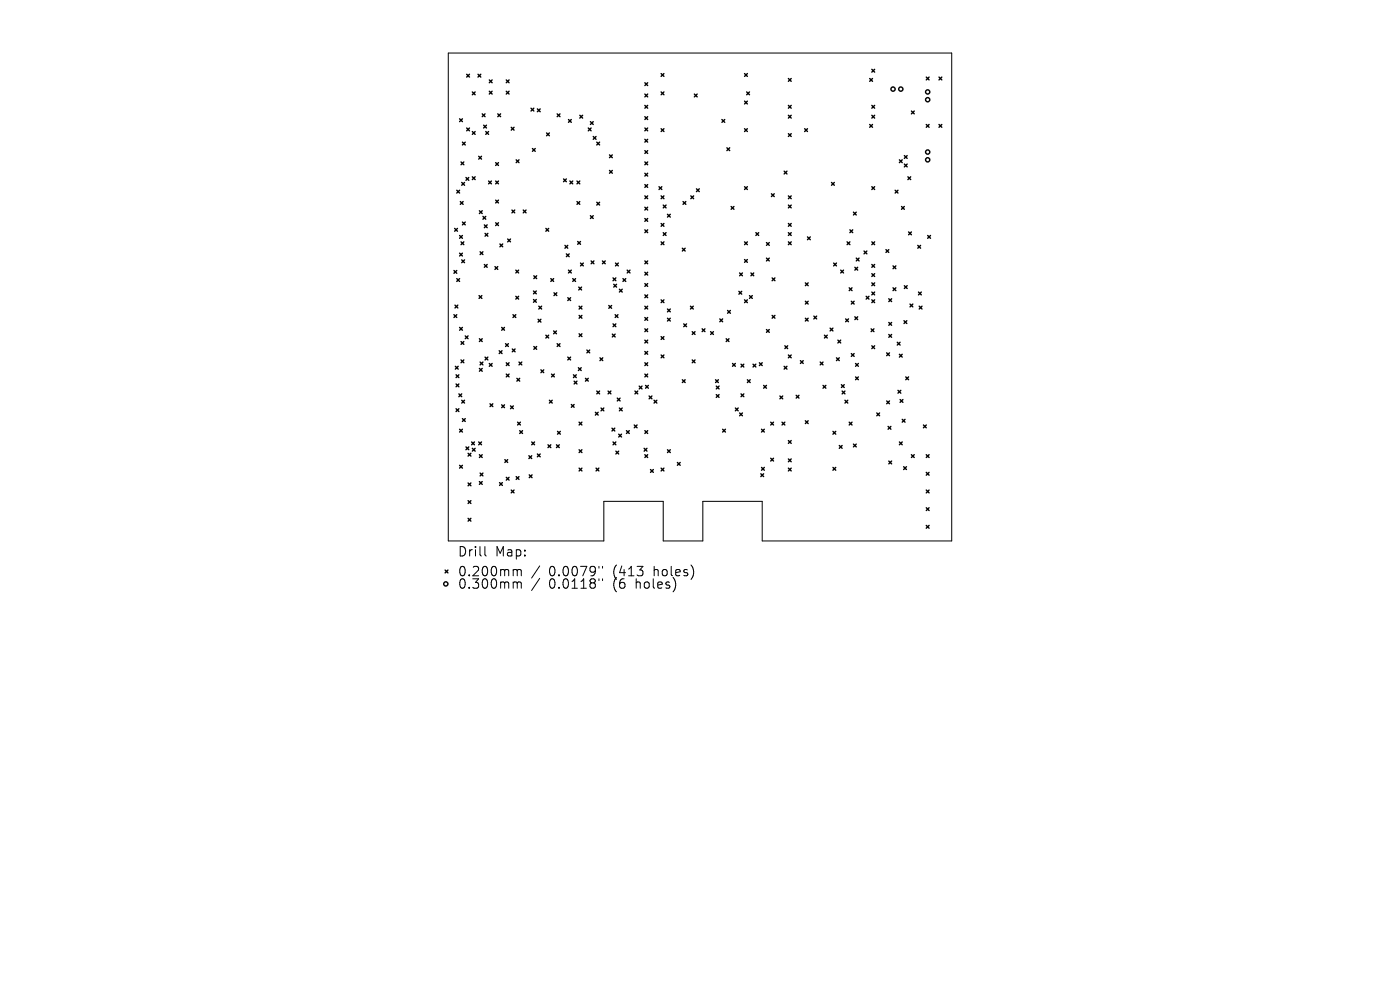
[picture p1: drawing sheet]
<svg xmlns="http://www.w3.org/2000/svg" width="297mm" height="210mm" viewBox="0 0 297 210" stroke-linecap="round" stroke-linejoin="round" font-family="sans-serif">
<defs><g id="words">
<g font-size="2.8">
<text x="97" y="118.3">Drill</text>
<text x="105" y="118.3">Map:</text>
<text x="97" y="122.5">0.200mm</text>
<text x="97" y="125.2">0.300mm</text>
<text x="116.5" y="122.5">0.0079&quot;</text>
<text x="116.5" y="125.2">0.0118&quot;</text>
<text x="130.2" y="122.5">(413</text>
<text x="130.2" y="125.2">(6</text>
<text x="135.2" y="125.2">holes)</text>
<text x="139" y="122.5">holes)</text>
</g>
</g></defs>
<g fill="none" stroke="#000" stroke-width=".21">
<path d="M95.1 11.3h106.8v103.5h-40.2v-8.4h-12.6v8.4h-8.4v-8.4h-12.6v8.4h-33zM102.9 115.9v1.8l.3 .2M109.2 120.8h.2l.3 .3M109.2 123.4h.2l.3 .3M109.7 121.1l.3-.3 .5 .1 .1 1.2M109.7 121.1v1M109.7 123.7v1.1M109.7 123.7l.3-.3 .5 .1 .1 1.3M114.5 120l-1.7 2.6M114.5 122.7l-1.7 2.6M127.1 120.1v.4M127.1 122.8v.4"/>
<path d="M127.8 120.1v.4M127.8 122.8v.4"/>
</g>
<g fill="none" stroke="#000" stroke-width=".3">
<path d="M99 15.8l.6 .6M99.6 15.8l-.6 .6M100.2 19.5l.6 .6M100.8 19.5l-.6 .6M101.4 15.8l.6 .6M102 15.8l-.6 .6M103.8 17l.6 .6M103.8 19.4l.6 .6M104.4 17l-.6 .6M104.4 19.4l-.6 .6M107.4 17l.6 .6M107.4 19.4l.6 .6"/>
<path d="M108 17l-.6 .6M108 19.4l-.6 .6M136.8 17.6l.6 .6M136.8 20l.6 .6M137.4 20l-.6 .6M137.4 17.6l-.6 .6M140.3 15.6l.6 .6M140.3 19.5l.6 .6M140.9 15.6l-.6 .6M140.9 19.5l-.6 .6M147.3 20l.6 .6M147.9 20l-.6 .6"/>
<path d="M158 15.6l.6 .6M158.4 19.5l.6 .6M158.6 15.6l-.6 .6M159 19.5l-.6 .6M167.3 16.7l.6 .6M167.9 16.7l-.6 .6M184.5 16.7l.6 .6M185 14.7l.6 .6M185.1 16.7l-.6 .6M185.6 14.7l-.6 .6M196.5 16.4l.6 .6M197.1 16.4l-.6 .6"/>
<path d="M199.2 16.4l.6 .6M199.8 16.4l-.6 .6M97.5 25.2l.6 .6M97.8 34.4l.6 .6M98 38.7l.6 .6M98.1 25.2l-.6 .6M98.1 30.2l.6 .6M98.4 34.4l-.6 .6M98.6 38.7l-.6 .6M98.7 30.2l-.6 .6M98.9 37.7l.6 .6M99 27.2l.6 .6"/>
<path d="M99.5 37.7l-.6 .6M99.6 27.2l-.6 .6M100.2 27.9l.6 .6M100.2 37.5l.6 .6M100.8 27.9l-.6 .6M100.8 37.5l-.6 .6M101.6 33.2l.6 .6M102.2 33.2l-.6 .6M102.3 24.2l.6 .6M102.6 26.6l.6 .6M102.9 24.2l-.6 .6M103.1 27.9l.6 .6"/>
<path d="M103.2 26.6l-.6 .6M103.7 27.9l-.6 .6M103.7 38.4l.6 .6M104.3 38.4l-.6 .6M105.2 34.5l.6 .6M105.2 38.4l.6 .6M105.6 24.2l.6 .6M105.8 34.5l-.6 .6M105.8 38.4l-.6 .6M106.2 24.2l-.6 .6M108.5 27l.6 .6M109.1 27l-.6 .6"/>
<path d="M109.5 33.9l.6 .6M110.1 33.9l-.6 .6M112.7 23l.6 .6M113 31.5l.6 .6M113.3 23l-.6 .6M113.6 31.5l-.6 .6M114 23.1l.6 .6M114.6 23.1l-.6 .6M116 28.2l.6 .6M116.6 28.2l-.6 .6M118.2 24.2l.6 .6M118.8 24.2l-.6 .6"/>
<path d="M119.6 38l.6 .6M120.2 38l-.6 .6M120.6 25.4l.6 .6M120.9 38.4l.6 .6M121.2 25.4l-.6 .6M121.5 38.4l-.6 .6M122.4 38.4l.6 .6M123 38.4l-.6 .6M123 24.5l.6 .6M123.6 24.5l-.6 .6M124.8 27.2l.6 .6M125.3 25.8l.6 .6"/>
<path d="M125.4 27.2l-.6 .6M125.9 25.8l-.6 .6M125.9 29l.6 .6M126.5 29l-.6 .6M126.6 30.2l.6 .6M127.2 30.2l-.6 .6M129.3 32.9l.6 .6M129.3 36.2l.6 .6M129.9 32.9l-.6 .6M129.9 36.2l-.6 .6M136.8 39.2l.6 .6M136.8 22.4l.6 .6"/>
<path d="M136.8 24.8l.6 .6M136.8 27.2l.6 .6M136.8 29.6l.6 .6M136.8 32l.6 .6M136.8 34.4l.6 .6M136.8 36.8l.6 .6M137.4 36.8l-.6 .6M137.4 24.8l-.6 .6M137.4 39.2l-.6 .6M137.4 22.4l-.6 .6M137.4 27.2l-.6 .6M137.4 29.6l-.6 .6"/>
<path d="M137.4 32l-.6 .6M137.4 34.4l-.6 .6M139.8 39.6l.6 .6M140.3 27.3l.6 .6M140.4 39.6l-.6 .6M140.9 27.3l-.6 .6M153.2 25.4l.6 .6M153.8 25.4l-.6 .6M154.2 31.4l.6 .6M154.8 31.4l-.6 .6M158 21.5l.6 .6M158 27.3l.6 .6"/>
<path d="M158 39.6l.6 .6M158.6 21.5l-.6 .6M158.6 27.3l-.6 .6M158.6 39.6l-.6 .6M166.4 36.3l.6 .6M167 36.3l-.6 .6M167.3 22.4l.6 .6M167.3 24.5l.6 .6M167.3 28.4l.6 .6M167.9 22.4l-.6 .6M167.9 24.5l-.6 .6M167.9 28.4l-.6 .6"/>
<path d="M170.7 27.3l.6 .6M171.3 27.3l-.6 .6M176.4 38.7l.6 .6M177 38.7l-.6 .6M184.5 26.4l.6 .6M185 22.4l.6 .6M185 24.5l.6 .6M185 39.6l.6 .6M185.1 26.4l-.6 .6M185.6 22.4l-.6 .6M185.6 24.5l-.6 .6M185.6 39.6l-.6 .6"/>
<path d="M190.8 33.9l.6 .6M191.4 33.9l-.6 .6M191.9 33l.6 .6M191.9 34.8l.6 .6M192.5 33l-.6 .6M192.5 34.8l-.6 .6M192.6 37.5l.6 .6M193.2 37.5l-.6 .6M193.4 23.6l.6 .6M194 23.6l-.6 .6M196.5 26.4l.6 .6M197.1 26.4l-.6 .6"/>
<path d="M199.2 26.4l.6 .6M199.8 26.4l-.6 .6M96.3 57.4l.6 .6M96.5 48.5l.6 .6M96.9 57.4l-.6 .6M96.9 40.4l.6 .6M96.9 59.1l.6 .6M97.1 48.5l-.6 .6M97.5 40.4l-.6 .6M97.5 59.1l-.6 .6M97.5 50l.6 .6M97.5 53.7l.6 .6"/>
<path d="M97.7 42.8l.6 .6M97.8 51.3l.6 .6M98 55.1l.6 .6M98.1 50l-.6 .6M98.1 53.7l-.6 .6M98.1 47.1l.6 .6M98.3 42.8l-.6 .6M98.4 51.3l-.6 .6M98.6 55.1l-.6 .6M98.7 47.1l-.6 .6M101.7 44.7l.6 .6M101.9 53.4l.6 .6"/>
<path d="M102.3 44.7l-.6 .6M102.5 45.9l.6 .6M102.5 53.4l-.6 .6M102.8 47.7l.6 .6M102.8 56.1l.6 .6M102.9 49.5l.6 .6M103.1 45.9l-.6 .6M103.4 47.7l-.6 .6M103.4 56.1l-.6 .6M103.5 49.5l-.6 .6M105 56.6l.6 .6M105.2 42.5l.6 .6"/>
<path d="M105.2 47.3l.6 .6M105.6 56.6l-.6 .6M105.8 47.3l-.6 .6M105.8 42.5l-.6 .6M106.1 51.8l.6 .6M106.7 51.8l-.6 .6M107.7 50.7l.6 .6M108.3 50.7l-.6 .6M108.6 44.6l.6 .6M109.2 44.6l-.6 .6M109.4 57.3l.6 .6M110 57.3l-.6 .6"/>
<path d="M111 44.6l.6 .6M111.6 44.6l-.6 .6M113.3 58.5l.6 .6M113.9 58.5l-.6 .6M115.8 48.5l.6 .6M116.4 48.5l-.6 .6M116.9 59.1l.6 .6M117.5 59.1l-.6 .6M119.9 52.1l.6 .6M120.2 53.9l.6 .6M120.5 52.1l-.6 .6M120.6 57.3l.6 .6"/>
<path d="M120.8 53.9l-.6 .6M121.2 57.3l-.6 .6M121.5 59.1l.6 .6M122.1 59.1l-.6 .6M122.4 42.8l.6 .6M122.6 51.2l.6 .6M123 42.8l-.6 .6M123.2 55.8l.6 .6M123.2 51.2l-.6 .6M123.8 55.8l-.6 .6M125.3 45.8l.6 .6M125.4 55.4l.6 .6"/>
<path d="M125.9 45.8l-.6 .6M126 55.4l-.6 .6M126.6 42.9l.6 .6M127.2 42.9l-.6 .6M127.8 55.4l.6 .6M128.4 55.4l-.6 .6M130.1 59l.6 .6M130.6 55.8l.6 .6M130.7 59l-.6 .6M131.2 55.8l-.6 .6M132.2 59.1l.6 .6M132.8 59.1l-.6 .6"/>
<path d="M133.1 57.3l.6 .6M133.7 57.3l-.6 .6M136.8 41.6l.6 .6M136.8 44l.6 .6M136.8 46.4l.6 .6M136.8 48.8l.6 .6M136.8 55.4l.6 .6M136.8 57.8l.6 .6M137.4 44l-.6 .6M137.4 46.4l-.6 .6M137.4 41.6l-.6 .6M137.4 48.8l-.6 .6"/>
<path d="M137.4 55.4l-.6 .6M137.4 57.8l-.6 .6M140.3 41.6l.6 .6M140.3 47.4l.6 .6M140.3 51.3l.6 .6M140.7 43.5l.6 .6M140.7 49.4l.6 .6M140.9 47.4l-.6 .6M140.9 41.6l-.6 .6M140.9 51.3l-.6 .6M141.3 43.5l-.6 .6M141.3 49.4l-.6 .6"/>
<path d="M141.6 45.5l.6 .6M142.2 45.5l-.6 .6M144.8 52.7l.6 .6M144.9 42.8l.6 .6M145.4 52.7l-.6 .6M145.5 42.8l-.6 .6M146.6 41.6l.6 .6M147.2 41.6l-.6 .6M147.8 40.1l.6 .6M148.4 40.1l-.6 .6M155.1 43.8l.6 .6M155.7 43.8l-.6 .6"/>
<path d="M156.9 57.9l.6 .6M157.5 57.9l-.6 .6M158 51.3l.6 .6M158 55.1l.6 .6M158.6 51.3l-.6 .6M158.6 55.1l-.6 .6M159.3 57.9l.6 .6M159.9 57.9l-.6 .6M160.4 49.4l.6 .6M161 49.4l-.6 .6M162.6 51.5l.6 .6M162.6 54.8l.6 .6"/>
<path d="M163.2 51.5l-.6 .6M163.2 54.8l-.6 .6M163.7 41.1l.6 .6M163.8 59l.6 .6M164.3 41.1l-.6 .6M164.4 59l-.6 .6M167.3 41.6l.6 .6M167.3 43.5l.6 .6M167.3 47.4l.6 .6M167.3 49.4l.6 .6M167.3 51.3l.6 .6M167.9 51.3l-.6 .6"/>
<path d="M167.9 41.6l-.6 .6M167.9 43.5l-.6 .6M167.9 47.4l-.6 .6M167.9 49.4l-.6 .6M171.3 50.3l.6 .6M171.9 50.3l-.6 .6M176.9 55.8l.6 .6M177.5 55.8l-.6 .6M178.4 57.3l.6 .6M179 57.3l-.6 .6M179.7 51.3l.6 .6M180.3 51.3l-.6 .6"/>
<path d="M180.3 48.8l.6 .6M180.9 48.8l-.6 .6M181.1 45l.6 .6M181.4 56.7l.6 .6M181.7 45l-.6 .6M181.7 54.8l.6 .6M182 56.7l-.6 .6M182.3 54.8l-.6 .6M183.3 53.3l.6 .6M183.9 53.3l-.6 .6M185 58.1l.6 .6M185 51.3l.6 .6"/>
<path d="M185 56.1l.6 .6M185.6 51.3l-.6 .6M185.6 56.1l-.6 .6M185.6 58.1l-.6 .6M188 53l.6 .6M188.6 53l-.6 .6M189.5 56.4l.6 .6M189.9 40.4l.6 .6M190.1 56.4l-.6 .6M190.5 40.4l-.6 .6M191.3 43.8l.6 .6M191.9 43.8l-.6 .6"/>
<path d="M192.8 49.2l.6 .6M193.4 49.2l-.6 .6M194.7 52.1l.6 .6M195.3 52.1l-.6 .6M196.8 50l.6 .6M197.4 50l-.6 .6M96.3 66.8l.6 .6M96.5 64.7l.6 .6M96.6 77.7l.6 .6M96.8 79.5l.6 .6M96.9 66.8l-.6 .6M97.1 64.7l-.6 .6"/>
<path d="M97.2 77.7l-.6 .6M97.4 79.5l-.6 .6M97.5 69.5l.6 .6M97.8 72.5l.6 .6M97.8 76.4l.6 .6M98.1 69.5l-.6 .6M98.4 72.5l-.6 .6M98.4 76.4l-.6 .6M98.7 71.3l.6 .6M99.3 71.3l-.6 .6M101.6 62.7l.6 .6M101.7 71.9l.6 .6"/>
<path d="M101.7 78.2l.6 .6M101.9 76.8l.6 .6M102.2 62.7l-.6 .6M102.3 71.9l-.6 .6M102.3 78.2l-.6 .6M102.5 76.8l-.6 .6M102.9 75.8l.6 .6M103.5 75.8l-.6 .6M103.8 77.1l.6 .6M104.4 77.1l-.6 .6M105.9 74.4l.6 .6M106.4 69.5l.6 .6"/>
<path d="M106.5 74.4l-.6 .6M107 69.5l-.6 .6M107.3 72.9l.6 .6M107.4 77l.6 .6M107.4 79.4l.6 .6M107.9 72.9l-.6 .6M108 77l-.6 .6M108 79.4l-.6 .6M108.7 74l.6 .6M108.8 66.8l.6 .6M109.3 74l-.6 .6M109.4 66.8l-.6 .6"/>
<path d="M109.4 62.9l.6 .6M110 62.9l-.6 .6M110.1 76.8l.6 .6M110.7 76.8l-.6 .6M113.2 61.7l.6 .6M113.2 63.5l.6 .6M113.3 73.5l.6 .6M113.8 61.7l-.6 .6M113.8 63.5l-.6 .6M113.9 73.5l-.6 .6M114.2 67.7l.6 .6M114.3 65l.6 .6"/>
<path d="M114.8 67.7l-.6 .6M114.8 78.5l.6 .6M114.9 65l-.6 .6M115.4 78.5l-.6 .6M115.8 71.1l.6 .6M116.4 71.1l-.6 .6M117 79.4l.6 .6M117.5 70.2l.6 .6M117.5 62.1l.6 .6M117.6 79.4l-.6 .6M118.1 70.2l-.6 .6M118.1 62.1l-.6 .6"/>
<path d="M118.2 72.9l.6 .6M118.8 72.9l-.6 .6M120.5 75.8l.6 .6M120.5 63.2l.6 .6M121.1 75.8l-.6 .6M121.1 63.2l-.6 .6M121.7 79.5l.6 .6M122.3 79.5l-.6 .6M122.7 78l.6 .6M122.8 60.9l.6 .6M122.9 65l.6 .6M122.9 66.9l.6 .6"/>
<path d="M122.9 70.8l.6 .6M123.3 78l-.6 .6M123.4 60.9l-.6 .6M123.5 70.8l-.6 .6M123.5 65l-.6 .6M123.5 66.9l-.6 .6M124.5 74.3l.6 .6M125.1 74.3l-.6 .6M127.3 75.9l.6 .6M127.9 75.9l-.6 .6M129.2 64.8l.6 .6M129.8 64.8l-.6 .6"/>
<path d="M129.9 70.9l.6 .6M130.1 68.7l.6 .6M130.2 60.3l.6 .6M130.5 70.9l-.6 .6M130.5 66.8l.6 .6M130.7 68.7l-.6 .6M130.8 60.3l-.6 .6M131.1 66.8l-.6 .6M131.4 61.4l.6 .6M132 61.4l-.6 .6M136.8 60.2l.6 .6M136.8 62.6l.6 .6"/>
<path d="M136.8 65l.6 .6M136.8 67.4l.6 .6M136.8 69.8l.6 .6M136.8 72.2l.6 .6M136.8 74.6l.6 .6M136.8 77l.6 .6M136.8 79.4l.6 .6M137.4 65l-.6 .6M137.4 62.6l-.6 .6M137.4 69.8l-.6 .6M137.4 77l-.6 .6M137.4 60.2l-.6 .6"/>
<path d="M137.4 67.4l-.6 .6M137.4 72.2l-.6 .6M137.4 74.6l-.6 .6M137.4 79.4l-.6 .6M140.3 63.6l.6 .6M140.3 71.4l.6 .6M140.3 75.3l.6 .6M140.9 63.6l-.6 .6M140.9 71.4l-.6 .6M140.9 75.3l-.6 .6M141.6 65.6l.6 .6M141.6 67.5l.6 .6"/>
<path d="M142.2 65.6l-.6 .6M142.2 67.5l-.6 .6M145.1 68.7l.6 .6M145.7 68.7l-.6 .6M146.5 65l.6 .6M146.9 70.4l.6 .6M146.9 76.4l.6 .6M147.1 65l-.6 .6M147.5 70.4l-.6 .6M147.5 76.4l-.6 .6M149 69.8l.6 .6M149.6 69.8l-.6 .6"/>
<path d="M150.8 70.4l.6 .6M151.4 70.4l-.6 .6M152.7 67.7l.6 .6M153.3 67.7l-.6 .6M154.1 71.9l.6 .6M154.4 65.9l.6 .6M154.7 71.9l-.6 .6M155 65.9l-.6 .6M155.4 77.1l.6 .6M156 77.1l-.6 .6M156.8 61.8l.6 .6M157.2 77.3l.6 .6"/>
<path d="M157.4 61.8l-.6 .6M157.8 77.3l-.6 .6M158 63.6l.6 .6M158.6 63.6l-.6 .6M159 62.7l.6 .6M159.6 62.7l-.6 .6M159.8 77.3l.6 .6M160.4 77.3l-.6 .6M161.1 77l.6 .6M161.7 77l-.6 .6M162.6 69.9l.6 .6M163.2 69.9l-.6 .6"/>
<path d="M163.8 66.9l.6 .6M164.4 66.9l-.6 .6M166.4 77.7l.6 .6M166.5 73.4l.6 .6M167 77.7l-.6 .6M167.1 73.4l-.6 .6M167.3 75.3l.6 .6M167.9 75.3l-.6 .6M169.8 76.5l.6 .6M170.4 76.5l-.6 .6M170.9 60l.6 .6M170.9 63.9l.6 .6"/>
<path d="M170.9 67.5l.6 .6M171.5 60l-.6 .6M171.5 63.9l-.6 .6M171.5 67.5l-.6 .6M172.7 67.1l.6 .6M173.3 67.1l-.6 .6M174 76.8l.6 .6M174.6 76.8l-.6 .6M174.9 71.1l.6 .6M175.5 71.1l-.6 .6M176.1 69.6l.6 .6M176.7 69.6l-.6 .6"/>
<path d="M177.5 75.9l.6 .6M177.8 72.2l.6 .6M178.1 75.9l-.6 .6M178.4 72.2l-.6 .6M179.4 67.7l.6 .6M180 67.7l-.6 .6M180.2 61.1l.6 .6M180.6 75l.6 .6M180.6 63.9l.6 .6M180.8 61.1l-.6 .6M181.2 63.9l-.6 .6M181.2 75l-.6 .6"/>
<path d="M181.4 67.2l.6 .6M181.5 80l.6 .6M181.5 77.1l.6 .6M182 67.2l-.6 .6M182.1 77.1l-.6 .6M182.1 80l-.6 .6M183.8 62.9l.6 .6M184.4 62.9l-.6 .6M184.8 69.8l.6 .6M185 60l.6 .6M185 62l.6 .6M185 63.6l.6 .6"/>
<path d="M185 73.4l.6 .6M185.4 69.8l-.6 .6M185.6 63.6l-.6 .6M185.6 60l-.6 .6M185.6 62l-.6 .6M185.6 73.4l-.6 .6M188.1 74.9l.6 .6M188.6 63.4l.6 .6M188.6 68.4l.6 .6M188.6 71l.6 .6M188.7 74.9l-.6 .6M189.2 63.4l-.6 .6"/>
<path d="M189.2 68.4l-.6 .6M189.2 71l-.6 .6M189.5 61.1l.6 .6M190.1 61.1l-.6 .6M190.4 72.6l.6 .6M190.8 75.2l.6 .6M191 72.6l-.6 .6M191.4 75.2l-.6 .6M191.8 68l.6 .6M191.9 60.6l.6 .6M192.2 80l.6 .6M192.4 68l-.6 .6"/>
<path d="M192.5 60.6l-.6 .6M192.8 80l-.6 .6M193.1 64.5l.6 .6M193.7 64.5l-.6 .6M194.9 62l.6 .6M195 65l.6 .6M195.5 62l-.6 .6M195.6 65l-.6 .6M96.8 81.5l.6 .6M96.8 86.7l.6 .6M97.4 81.5l-.6 .6M97.4 86.7l-.6 .6"/>
<path d="M97.4 83.6l.6 .6M97.5 91.1l.6 .6M97.5 98.7l.6 .6M98 83.6l-.6 .6M98 84.9l.6 .6M98.1 91.1l-.6 .6M98.1 98.7l-.6 .6M98.1 88.8l.6 .6M98.6 84.9l-.6 .6M98.7 88.8l-.6 .6M98.9 94.8l.6 .6M99.3 96.2l.6 .6"/>
<path d="M99.5 94.8l-.6 .6M99.9 96.2l-.6 .6M100.1 93.8l.6 .6M100.2 95.1l.6 .6M100.7 93.8l-.6 .6M100.8 95.1l-.6 .6M101.6 93.8l.6 .6M101.7 96.5l.6 .6M102.2 93.8l-.6 .6M102.3 96.5l-.6 .6M104 85.7l.6 .6M104.6 85.7l-.6 .6"/>
<path d="M106.4 85.9l.6 .6M107 85.9l-.6 .6M107.1 97.5l.6 .6M107.7 97.5l-.6 .6M108.3 86.1l.6 .6M108.9 86.1l-.6 .6M109.7 80.3l.6 .6M109.8 89.6l.6 .6M110.3 80.3l-.6 .6M110.3 91.4l.6 .6M110.4 89.6l-.6 .6M110.9 91.4l-.6 .6"/>
<path d="M112.2 96.7l.6 .6M112.8 96.7l-.6 .6M112.8 93.8l.6 .6M113.4 93.8l-.6 .6M114 96.3l.6 .6M114.6 96.3l-.6 .6M116.3 94.4l.6 .6M116.6 84.9l.6 .6M116.9 94.4l-.6 .6M117.2 84.9l-.6 .6M118.1 94.4l.6 .6M118.3 91.5l.6 .6"/>
<path d="M118.7 94.4l-.6 .6M118.9 91.5l-.6 .6M121.2 85.8l.6 .6M121.8 85.8l-.6 .6M121.8 80.9l.6 .6M122.4 80.9l-.6 .6M122.9 89.6l.6 .6M122.9 95.4l.6 .6M122.9 99.3l.6 .6M123.5 89.6l-.6 .6M123.5 95.4l-.6 .6M123.5 99.3l-.6 .6"/>
<path d="M124.2 80.3l.6 .6M124.8 80.3l-.6 .6M126.3 87.5l.6 .6M126.5 99.3l.6 .6M126.6 83l.6 .6M126.9 87.5l-.6 .6M127.1 99.3l-.6 .6M127.2 83l-.6 .6M127.5 86.6l.6 .6M128.1 86.6l-.6 .6M129 83l.6 .6M129.6 83l-.6 .6"/>
<path d="M129.8 90.8l.6 .6M130.1 93.8l.6 .6M130.4 90.8l-.6 .6M130.7 93.8l-.6 .6M130.7 95.7l.6 .6M131 84.5l.6 .6M131.3 95.7l-.6 .6M131.3 92.1l.6 .6M131.4 86.6l.6 .6M131.6 84.5l-.6 .6M131.9 92.1l-.6 .6M132 86.6l-.6 .6"/>
<path d="M132.9 91.4l.6 .6M133.5 91.4l-.6 .6M134.6 90.2l.6 .6M134.7 83l.6 .6M135.2 90.2l-.6 .6M135.3 83l-.6 .6M135.6 81.9l.6 .6M136.2 81.9l-.6 .6M136.7 95.1l.6 .6M136.8 91.4l.6 .6M136.8 96.5l.6 .6M137 81.8l.6 .6"/>
<path d="M137.3 95.1l-.6 .6M137.4 91.4l-.6 .6M137.4 96.5l-.6 .6M137.6 81.8l-.6 .6M137.7 84l.6 .6M138 99.6l.6 .6M138.3 84l-.6 .6M138.6 99.6l-.6 .6M138.8 84.9l.6 .6M139.4 84.9l-.6 .6M140.3 99.3l.6 .6M140.9 99.3l-.6 .6"/>
<path d="M141.6 95.4l.6 .6M142.2 95.4l-.6 .6M143.7 98.1l.6 .6M144.3 98.1l-.6 .6M144.8 80.6l.6 .6M145.4 80.6l-.6 .6M151.8 80.6l.6 .6M152 81.9l.6 .6M152 83.7l.6 .6M152.4 80.6l-.6 .6M152.6 81.9l-.6 .6M152.6 83.7l-.6 .6"/>
<path d="M153.3 91.1l.6 .6M153.9 91.1l-.6 .6M156 86.6l.6 .6M156.6 86.6l-.6 .6M156.9 87.6l.6 .6M157.2 83.6l.6 .6M157.5 87.6l-.6 .6M157.8 83.6l-.6 .6M158.6 80.6l.6 .6M159.2 80.6l-.6 .6M161.6 91.1l.6 .6M161.6 99.2l.6 .6"/>
<path d="M162 81.8l.6 .6M162.2 91.1l-.6 .6M162.2 99.2l-.6 .6M162.6 81.8l-.6 .6M163.5 89.6l.6 .6M163.5 97.2l.6 .6M164.1 97.2l-.6 .6M164.1 89.6l-.6 .6M165.5 84l.6 .6M165.9 89.6l.6 .6M166.1 84l-.6 .6M166.5 89.6l-.6 .6"/>
<path d="M167.3 99.3l.6 .6M167.3 93.5l.6 .6M167.3 97.4l.6 .6M167.9 93.5l-.6 .6M167.9 97.4l-.6 .6M167.9 99.3l-.6 .6M168.9 83.9l.6 .6M169.5 83.9l-.6 .6M170.9 89.3l.6 .6M171.5 89.3l-.6 .6M174.6 81.8l.6 .6M175.2 81.8l-.6 .6"/>
<path d="M176.7 91.5l.6 .6M176.7 99.2l.6 .6M177.3 91.5l-.6 .6M177.3 99.2l-.6 .6M178.1 94.5l.6 .6M178.5 81.6l.6 .6M178.7 94.5l-.6 .6M178.7 83l.6 .6M179.1 81.6l-.6 .6M179.3 83l-.6 .6M179.3 84.9l.6 .6M179.9 84.9l-.6 .6"/>
<path d="M180.2 89.6l.6 .6M180.8 89.6l-.6 .6M181.1 94.2l.6 .6M181.7 94.2l-.6 .6M186 87.6l.6 .6M186.6 87.6l-.6 .6M188.1 85.1l.6 .6M188.4 90.5l.6 .6M188.6 97.8l.6 .6M188.7 85.1l-.6 .6M189 90.5l-.6 .6M189.2 97.8l-.6 .6"/>
<path d="M190.5 82.8l.6 .6M190.8 93.8l.6 .6M191 84.8l.6 .6M191.1 82.8l-.6 .6M191.4 93.8l-.6 .6M191.4 89l.6 .6M191.6 84.8l-.6 .6M191.7 99l.6 .6M192 89l-.6 .6M192.3 99l-.6 .6M193.4 96.5l.6 .6M194 96.5l-.6 .6"/>
<path d="M195.9 90.2l.6 .6M196.5 90.2l-.6 .6M196.5 96.5l.6 .6M197.1 96.5l-.6 .6M99.3 102.5l.6 .6M99.3 106.2l.6 .6M99.3 110l.6 .6M99.9 102.5l-.6 .6M99.9 106.2l-.6 .6M99.9 110l-.6 .6M101.7 102.2l.6 .6M101.9 100.4l.6 .6"/>
<path d="M102.3 102.2l-.6 .6M102.5 100.4l-.6 .6M106 102.4l.6 .6M106.6 102.4l-.6 .6M107.4 101.3l.6 .6M108 101.3l-.6 .6M108.5 104l.6 .6M109.1 104l-.6 .6M109.5 101.1l.6 .6M110.1 101.1l-.6 .6M112.3 100.7l.6 .6M112.9 100.7l-.6 .6"/>
<path d="M161.4 100.5l.6 .6M162 100.5l-.6 .6M196.5 100.2l.6 .6M196.5 104l.6 .6M196.5 107.7l.6 .6M196.5 111.5l.6 .6M197.1 100.2l-.6 .6M197.1 104l-.6 .6M197.1 107.7l-.6 .6M197.1 111.5l-.6 .6M94.4 120.9l.6 .6M95 120.9l-.6 .6"/>
<circle cx="189.5" cy="18.9" r=".45"/>
<circle cx="191.1" cy="18.9" r=".45"/>
<circle cx="196.8" cy="19.5" r=".45"/>
<circle cx="196.8" cy="21.2" r=".45"/>
<circle cx="196.8" cy="33.9" r=".45"/>
<circle cx="196.8" cy="32.3" r=".45"/>
<circle cx="94.6" cy="123.9" r=".45"/>
</g>
<use href="#words"/>
</svg>
